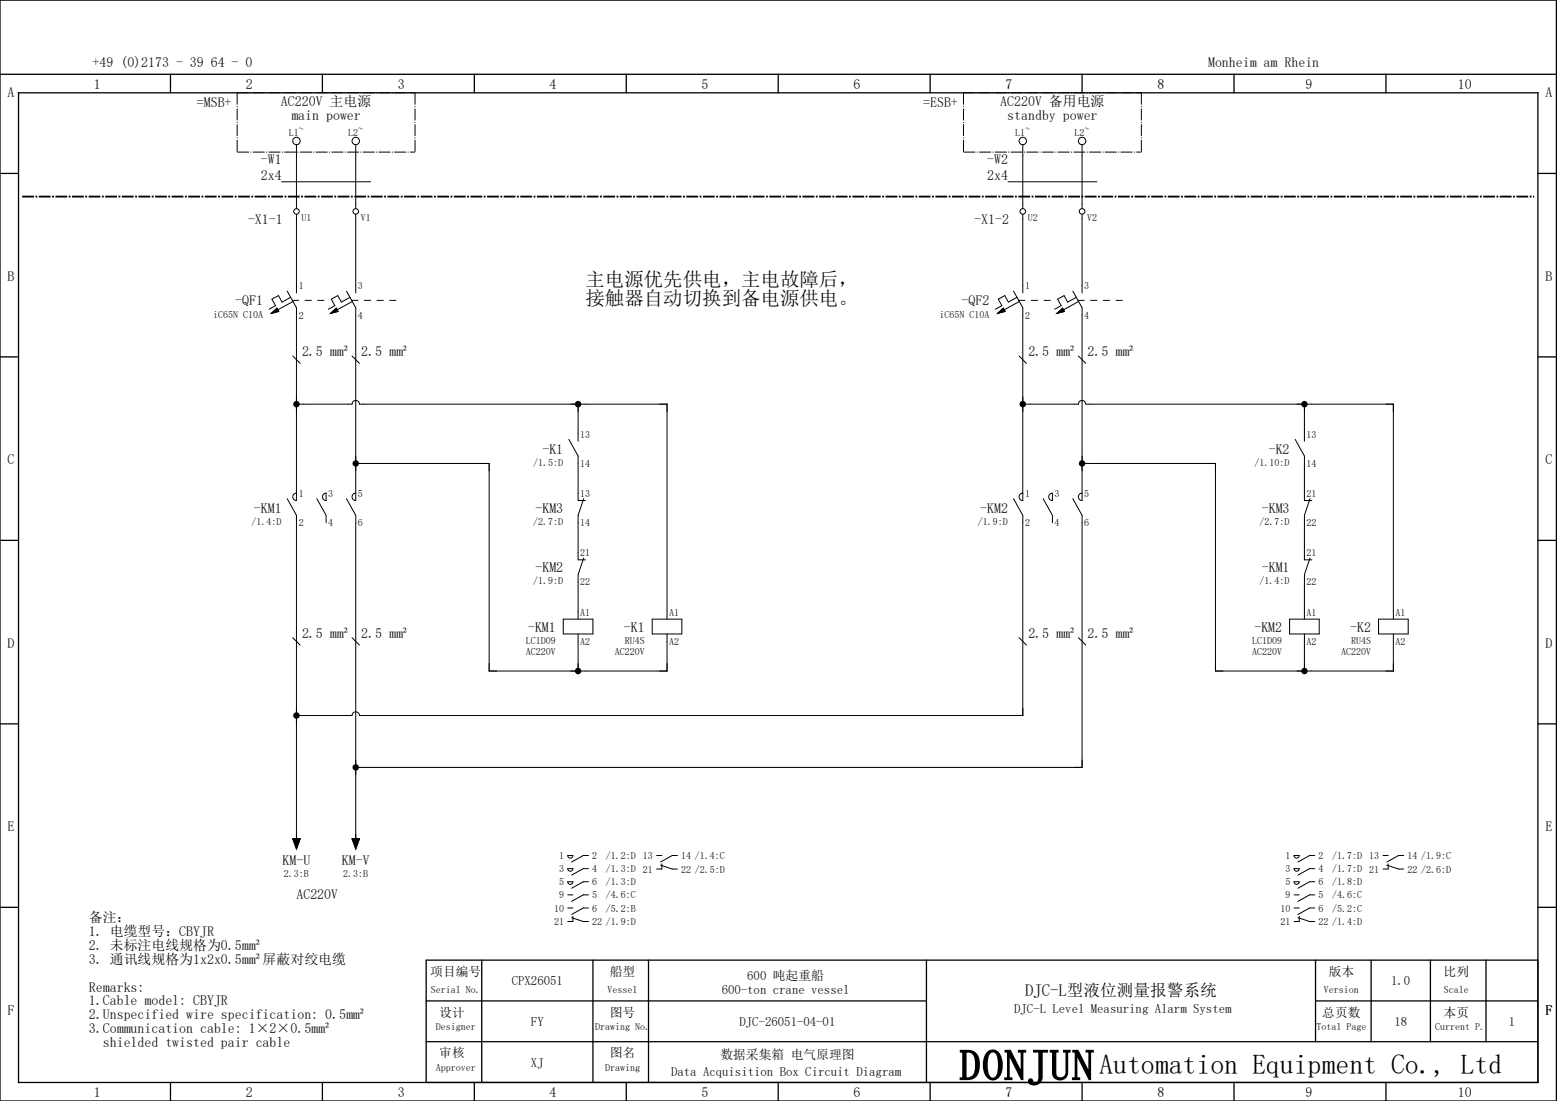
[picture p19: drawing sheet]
<svg xmlns="http://www.w3.org/2000/svg" width="420mm" height="297mm" viewBox="0 0 420 297" stroke-linecap="round" stroke-linejoin="round" font-family="sans-serif">
<defs><g id="words">
<text font-size="11.5" x="259" y="291.3">DONJUN</text>
<text font-size="7.5" x="296.6" y="289.7">Automation Equipment Co., Ltd</text>
<g font-size="5.3">
<text x="158" y="77">主电源优先供电，主电故障后，</text>
<text x="158" y="82.3">接触器自动切换到备电源供电。</text>
</g>
<text font-size="4.5" x="276.6" y="268.7">DJC-L型液位测量报警系统</text>
<g font-size="3.7">
<text x="25" y="18">+49 (0)2173 - 39 64 - 0</text>
<text x="326" y="18">Monheim am Rhein</text>
<text x="2.1" y="26.3">A</text>
<text x="25.3" y="24">1</text>
<text x="53.1" y="28.8">=MSB+</text>
<text x="66.3" y="24">2</text>
<text x="75.8" y="28.5">AC220V 主电源</text>
<text x="107.3" y="24">3</text>
<text x="148.3" y="24">4</text>
<text x="189.3" y="24">5</text>
<text x="230.3" y="24">6</text>
<text x="249.1" y="28.8">=ESB+</text>
<text x="269.9" y="28.5">AC220V 备用电源</text>
<text x="271.3" y="24">7</text>
<text x="312.3" y="24">8</text>
<text x="352.3" y="24">9</text>
<text x="393.4" y="24">10</text>
<text x="417.1" y="26.3">A</text>
<text x="78.6" y="32.3">main power</text>
<text x="271.8" y="32.3">standby power</text>
<text x="70.4" y="44.2">-W1</text>
<text x="266.4" y="44.2">-W2</text>
<text x="70.4" y="48.5">2x4</text>
<text x="266.4" y="48.5">2x4</text>
<text x="66.9" y="60.5">-X1-1</text>
<text x="262.9" y="60.5">-X1-2</text>
<text x="2.1" y="75.8">B</text>
<text x="417.1" y="75.8">B</text>
<text x="63.5" y="82.4">-QF1</text>
<text x="259.5" y="82.4">-QF2</text>
<text x="81.5" y="96">2.5 mm²</text>
<text x="97.5" y="96">2.5 mm²</text>
<text x="277.5" y="96">2.5 mm²</text>
<text x="293.5" y="96">2.5 mm²</text>
<text x="2.1" y="125.3">C</text>
<text x="146.4" y="122.4">-K1</text>
<text x="342.4" y="122.4">-K2</text>
<text x="417.1" y="125.3">C</text>
<text x="68.5" y="138.4">-KM1</text>
<text x="144.5" y="138.4">-KM3</text>
<text x="264.5" y="138.4">-KM2</text>
<text x="340.5" y="138.4">-KM3</text>
<text x="144.5" y="154.4">-KM2</text>
<text x="340.5" y="154.4">-KM1</text>
<text x="81.5" y="172">2.5 mm²</text>
<text x="97.5" y="172">2.5 mm²</text>
<text x="142.5" y="170.4">-KM1</text>
<text x="168.4" y="170.4">-K1</text>
<text x="277.5" y="172">2.5 mm²</text>
<text x="293.5" y="172">2.5 mm²</text>
<text x="338.5" y="170.4">-KM2</text>
<text x="364.4" y="170.4">-K2</text>
<text x="2.1" y="174.8">D</text>
<text x="417.1" y="174.8">D</text>
<text x="2.1" y="224.3">E</text>
<text x="417.1" y="224.3">E</text>
<text x="76.3" y="233.3">KM-U</text>
<text x="92.2" y="233.3">KM-V</text>
<text x="80" y="242.5">AC220V</text>
<text x="24" y="248.8">备注：</text>
<text x="24" y="252.5">1. 电缆型号：CBYJR</text>
<text x="24" y="256.3">2. 未标注电线规格为0.5mm²</text>
<text x="24" y="260">3. 通讯线规格为1x2x0.5mm²屏蔽对绞电缆</text>
<text x="24" y="267.5">Remarks:</text>
<text x="2.1" y="273.8">F</text>
<text x="24" y="271.3">1.Cable model: CBYJR</text>
<text x="24" y="275">2.Unspecified wire specification: 0.5mm²</text>
<text x="417.1" y="273.8">F</text>
<text x="24" y="278.8">3.Communication cable: 1×2×0.5mm²</text>
<text x="27.7" y="282.5">shielded twisted pair cable</text>
<text x="25.3" y="296">1</text>
<text x="66.3" y="296">2</text>
<text x="107.3" y="296">3</text>
<text x="148.3" y="296">4</text>
<text x="189.3" y="296">5</text>
<text x="230.3" y="296">6</text>
<text x="271.3" y="296">7</text>
<text x="312.3" y="296">8</text>
<text x="352.3" y="296">9</text>
<text x="393.4" y="296">10</text>
</g>
<g font-size="3.4">
<text x="116.1" y="263.3">项目编号</text>
<text x="164.6" y="263.3">船型</text>
<text x="358.5" y="263.3">版本</text>
<text x="389.6" y="263.3">比列</text>
<text x="138.1" y="265.8">CPX26051</text>
<text x="194.7" y="268.3">600-ton crane vessel</text>
<text x="201.6" y="264.3">600 吨起重船</text>
<text x="375.4" y="265.8">1.0</text>
<text x="118.5" y="274.3">设计</text>
<text x="164.6" y="274.3">图号</text>
<text x="273.7" y="273.3">DJC-L Level Measuring Alarm System</text>
<text x="356.8" y="274.3">总页数</text>
<text x="389.6" y="274.3">本页</text>
<text x="143.3" y="276.8">FY</text>
<text x="199.6" y="276.8">DJC-26051-04-01</text>
<text x="376.3" y="276.8">18</text>
<text x="407.1" y="276.8">1</text>
<text x="118.5" y="285.3">审核</text>
<text x="143.3" y="287.8">XJ</text>
<text x="164.6" y="285.3">图名</text>
<text x="194.4" y="285.8">数据采集箱 电气原理图</text>
<text x="181.1" y="290.3">Data Acquisition Box Circuit Diagram</text>
</g>
<g font-size="2.7">
<text x="78" y="36.7">L1~</text>
<text x="94" y="36.7">L2~</text>
<text x="274" y="36.7">L1~</text>
<text x="290" y="36.7">L2~</text>
<text x="81.4" y="59.8">U1</text>
<text x="97.4" y="59.8">V1</text>
<text x="277.4" y="59.8">U2</text>
<text x="293.4" y="59.8">V2</text>
<text x="80.6" y="78.1">1</text>
<text x="96.6" y="78.1">3</text>
<text x="276.6" y="78.1">1</text>
<text x="292.6" y="78.1">3</text>
<text x="57.5" y="85.9">iC65N C10A</text>
<text x="80.6" y="86">2</text>
<text x="96.6" y="86">4</text>
<text x="253.5" y="85.9">iC65N C10A</text>
<text x="276.6" y="86">2</text>
<text x="292.6" y="86">4</text>
<text x="156.6" y="118.1">13</text>
<text x="352.6" y="118.1">13</text>
<text x="143.9" y="125.7">/1.5:D</text>
<text x="156.6" y="126">14</text>
<text x="338.5" y="125.7">/1.10:D</text>
<text x="352.6" y="126">14</text>
<text x="80.6" y="134.1">1</text>
<text x="88.6" y="134.1">3</text>
<text x="96.6" y="134.1">5</text>
<text x="156.6" y="134.1">13</text>
<text x="276.6" y="134.1">1</text>
<text x="284.6" y="134.1">3</text>
<text x="292.6" y="134.1">5</text>
<text x="352.6" y="134.1">21</text>
<text x="67.9" y="141.7">/1.4:D</text>
<text x="80.6" y="142">2</text>
<text x="88.6" y="142">4</text>
<text x="96.6" y="142">6</text>
<text x="143.9" y="141.7">/2.7:D</text>
<text x="156.6" y="142">14</text>
<text x="263.9" y="141.7">/1.9:D</text>
<text x="276.6" y="142">2</text>
<text x="284.6" y="142">4</text>
<text x="292.6" y="142">6</text>
<text x="339.9" y="141.7">/2.7:D</text>
<text x="352.6" y="142">22</text>
<text x="156.6" y="150.1">21</text>
<text x="352.6" y="150.1">21</text>
<text x="143.9" y="157.7">/1.9:D</text>
<text x="156.6" y="158">22</text>
<text x="339.9" y="157.7">/1.4:D</text>
<text x="352.6" y="158">22</text>
<text x="156.6" y="166.1">A1</text>
<text x="180.6" y="166.1">A1</text>
<text x="352.6" y="166.1">A1</text>
<text x="376.6" y="166.1">A1</text>
<text x="141.9" y="173.7">LC1D09</text>
<text x="156.6" y="174">A2</text>
<text x="168.6" y="173.9">RU4S</text>
<text x="180.6" y="174">A2</text>
<text x="337.9" y="173.7">LC1D09</text>
<text x="352.6" y="174">A2</text>
<text x="364.6" y="173.9">RU4S</text>
<text x="376.6" y="174">A2</text>
<text x="141.9" y="176.8">AC220V</text>
<text x="165.9" y="176.6">AC220V</text>
<text x="337.9" y="176.8">AC220V</text>
<text x="361.9" y="176.6">AC220V</text>
<text x="150.9" y="231.8">1</text>
<text x="159.8" y="231.8">2</text>
<text x="163.5" y="231.8">/1.2:D</text>
<text x="173.5" y="231.8">13</text>
<text x="183.8" y="231.8">14 /1.4:C</text>
<text x="346.9" y="231.8">1</text>
<text x="355.8" y="231.8">2</text>
<text x="359.5" y="231.8">/1.7:D</text>
<text x="369.5" y="231.8">13</text>
<text x="379.8" y="231.8">14 /1.9:C</text>
<text x="76.6" y="236.6">2.3:B</text>
<text x="92.6" y="236.6">2.3:B</text>
<text x="150.9" y="235.3">3</text>
<text x="150.9" y="238.9">5</text>
<text x="159.8" y="235.3">4</text>
<text x="159.8" y="238.9">6</text>
<text x="163.5" y="235.3">/1.3:D</text>
<text x="163.5" y="238.9">/1.3:D</text>
<text x="173.5" y="235.4">21</text>
<text x="183.8" y="235.4">22 /2.5:D</text>
<text x="346.9" y="235.3">3</text>
<text x="346.9" y="238.9">5</text>
<text x="355.8" y="235.3">4</text>
<text x="355.8" y="238.9">6</text>
<text x="359.5" y="235.3">/1.7:D</text>
<text x="359.5" y="238.9">/1.8:D</text>
<text x="369.5" y="235.4">21</text>
<text x="379.8" y="235.4">22 /2.6:D</text>
<text x="149.5" y="245.9">10</text>
<text x="150.9" y="242.4">9</text>
<text x="159.8" y="242.4">5</text>
<text x="159.8" y="245.9">6</text>
<text x="163.5" y="242.4">/4.6:C</text>
<text x="163.5" y="245.9">/5.2:B</text>
<text x="345.5" y="245.9">10</text>
<text x="346.9" y="242.4">9</text>
<text x="355.8" y="242.4">5</text>
<text x="355.8" y="245.9">6</text>
<text x="359.5" y="242.4">/4.6:C</text>
<text x="359.5" y="245.9">/5.2:C</text>
<text x="149.5" y="249.6">21</text>
<text x="159.8" y="249.6">22 /1.9:D</text>
<text x="345.5" y="249.6">21</text>
<text x="355.8" y="249.6">22 /1.4:D</text>
<text x="116.3" y="268">Serial No.</text>
<text x="163.9" y="268">Vessel</text>
<text x="357.3" y="268">Version</text>
<text x="389.6" y="268">Scale</text>
<text x="117.6" y="278">Designer</text>
<text x="160.6" y="278">Drawing No.</text>
<text x="355.3" y="278">Total Page</text>
<text x="387.3" y="278">Current P.</text>
<text x="117.6" y="289">Approver</text>
<text x="163.3" y="289">Drawing</text>
</g>
</g></defs>
<g fill="none" stroke="#000" stroke-width=".35">
<path d="M0 0h420v297h-420zM0 20h420M5 25h410v267h-410zM46 20v5M87 20v5M128 20v5M169 20v5M210 20v5M251 20v5M292 20v5M333 20v5M374 20v5"/>
<path d="M0 46.8h5M415 46.8h5M0 96.3h5M415 96.3h5M0 145.8h5M415 145.8h5M0 195.3h5M415 195.3h5M0 244.8h5M130 259v33M160 259v33M175 259v33"/>
<path d="M250 259v33M355 259v22M370 259v22M386 259v22M401 259v22M415 244.8h5M415 259h-300v33M115 270h135M355 270h60M46 292v5M87 292v5M115 281h300"/>
<path d="M128 292v5M169 292v5M210 292v5M251 292v5M292 292v5M333 292v5M374 292v5"/>
</g>
<g fill="none" stroke="#000" stroke-width=".27">
<path d="M80 39v17.3M96 39v17.3M276 39v17.3M292 39v17.3M76 49h24M80 57.8v21.2M96 57.8v21.2M272 49h24M276 57.8v21.2M292 57.8v21.2M77.5 78.5l2.5 4.5v52a1 1 0 0 1-1-1 1 1 0 0 1 1-1M93.5 78.5l2.5 4.5v52a1 1 0 0 1-1-1 1 1 0 0 1 1-1"/>
<path d="M273.5 78.5l2.5 4.5v52a1 1 0 0 1-1-1 1 1 0 0 1 1-1M289.5 78.5l2.5 4.5v52a1 1 0 0 1-1-1 1 1 0 0 1 1-1M73.2 84.5l1.5-1.4 .5 .9zM78.4 80.2l-2.3 1.3-1-1.8-1.7 1 1 1.8-1.8 .9M78.9 81h1.7M79 96l2 2M79.1 81.3l-4.1 2.3M82.3 81h1.7M85.7 81h1.7M89.2 84.5l1.5-1.4 .5 .9zM94.4 80.2l-2.3 1.3-1-1.8-1.7 1 1 1.8-1.8 .9M94.9 81h1.7"/>
<path d="M95 96l2 2M95.1 81.3l-4.1 2.3M98.3 81h1.7M101.7 81h1.7M105.2 81h1.7M269.2 84.5l1.5-1.4 .5 .9zM274.4 80.2l-2.3 1.3-1-1.8-1.7 1 1 1.8-1.8 .9M274.9 81h1.7M275 96l2 2M275.1 81.3l-4.1 2.3M278.3 81h1.7M281.7 81h1.7"/>
<path d="M285.2 84.5l1.5-1.4 .5 .9zM290.4 80.2l-2.3 1.3-1-1.8-1.7 1 1 1.8-1.8 .9M290.9 81h1.7M291 96l2 2M291.1 81.3l-4.1 2.3M294.3 81h1.7M297.7 81h1.7M301.2 81h1.7M80 109h15a1 1 0 0 1 1-1 1 1 0 0 1 1 1h83v58M153.5 118.5l2.5 4.5v12h2M156 109v10M276 109h15a1 1 0 0 1 1-1 1 1 0 0 1 1 1h83v58"/>
<path d="M349.5 118.5l2.5 4.5v12h2M352 109v10M77.5 134.5l2.5 4.5v88M85.5 134.5l2.5 4.5v2M87.3 133.3l.7-.3v2a1 1 0 0 1-.9-.6 1 1 0 0 1 .2-1.1zM93.5 134.5l2.5 4.5v88M96 125h36v56h48v-10M157.5 134.5l-1.5 4.5v12h2M273.5 134.5l2.5 4.5v54h-179a1 1 0 0 0-1-1 1 1 0 0 0-1 1h-15M281.5 134.5l2.5 4.5v2M283.3 133.3l.7-.3v2a1 1 0 0 1-.9-.6 1 1 0 0 1 .2-1.1zM289.5 134.5l2.5 4.5v68h-196"/>
<path d="M292 125h36v56h48v-10M353.5 134.5l-1.5 4.5v12h2M157.5 150.5l-1.5 4.5v12M353.5 150.5l-1.5 4.5v12M79 172l2 2M95 172l2 2M152 167h8v4h-8zM156 171v10M176 167h8v4h-8zM275 172l2 2M291 172l2 2M348 167h8v4h-8z"/>
<path d="M352 171v10M372 167h8v4h-8zM79 226.3h2l-1 2.7zM95 226.3h2l-1 2.7zM153.2 230.8h1.4a.7 .7 0 0 1-.7 .7 .7 .7 0 0 1-.7-.7zM153.2 234.3h1.4a.7 .7 0 0 1-.7 .7 .7 .7 0 0 1-.7-.7zM153.2 237.9h1.4a.7 .7 0 0 1-.7 .7 .7 .7 0 0 1-.7-.7zM158.8 230.8h-1.4l-3.1 1.8M158.8 234.3h-1.4l-3.1 1.8M158.8 237.9h-1.4l-3.1 1.7M177.2 230.8h1.4M178.3 233.4l3.1 1.1h1.4"/>
<path d="M178.6 233.1v1.4h-1.4M182.8 230.8h-1.4l-3.1 1.8M349.2 230.8h1.4a.7 .7 0 0 1-.7 .7 .7 .7 0 0 1-.7-.7zM349.2 234.3h1.4a.7 .7 0 0 1-.7 .7 .7 .7 0 0 1-.7-.7zM349.2 237.9h1.4a.7 .7 0 0 1-.7 .7 .7 .7 0 0 1-.7-.7zM354.8 230.8h-1.4l-3.1 1.8M354.8 234.3h-1.4l-3.1 1.8M354.8 237.9h-1.4l-3.1 1.7M373.2 230.8h1.4M374.3 233.4l3.1 1.1h1.4M374.6 233.1v1.4h-1.4M378.8 230.8h-1.4l-3.1 1.8"/>
<path d="M153.2 241.4h1.4M153.2 245h1.4M154.3 247.6l3.1 1h1.4M154.6 247.2v1.4h-1.4M158.8 241.4h-1.4l-3.1 1.8M158.8 245h-1.4l-3.1 1.7M349.2 241.4h1.4M349.2 245h1.4M350.3 247.6l3.1 1h1.4M350.6 247.2v1.4h-1.4M354.8 241.4h-1.4l-3.1 1.8M354.8 245h-1.4l-3.1 1.7"/>
<circle cx="80" cy="38" r="1"/>
<circle cx="96" cy="38" r="1"/>
<circle cx="276" cy="38" r="1"/>
<circle cx="292" cy="38" r="1"/>
<circle cx="80" cy="57" r=".75"/>
<circle cx="96" cy="57" r=".75"/>
<circle cx="276" cy="57" r=".75"/>
<circle cx="292" cy="57" r=".75"/>
</g>
<g fill="#000">
<circle cx="80" cy="109" r=".88"/>
<circle cx="156" cy="109" r=".88"/>
<circle cx="276" cy="109" r=".88"/>
<circle cx="352" cy="109" r=".88"/>
<circle cx="96" cy="125" r=".87"/>
<circle cx="292" cy="125" r=".88"/>
<circle cx="80" cy="193" r=".88"/>
<circle cx="156" cy="181" r=".88"/>
<circle cx="352" cy="181" r=".88"/>
<circle cx="96" cy="207" r=".87"/>
</g>
<path d="M6 53h408" fill="none" stroke="#000" stroke-width=".5" stroke-dasharray="3.2 .4 .5 .4" stroke-linecap="butt"/>
<path d="M73.2 84.5l1.5-1.4 .5 .9zM89.2 84.5l1.5-1.4 .5 .9zM269.2 84.5l1.5-1.4 .5 .9zM285.2 84.5l1.5-1.4 .5 .9zM79 226.3h2l-1 2.7zM95 226.3h2l-1 2.7z" fill="#000" stroke="#000" stroke-width=".27"/>
<path d="M64 25h48M64 25v16M112 25v16M260 25h48M260 25v16M308 25v16M64 41h48M260 41h48" fill="none" stroke="#000" stroke-width=".27" stroke-dasharray="3.2 .4 .3 .4" stroke-linecap="butt"/>
<use href="#words"/>
</svg>
